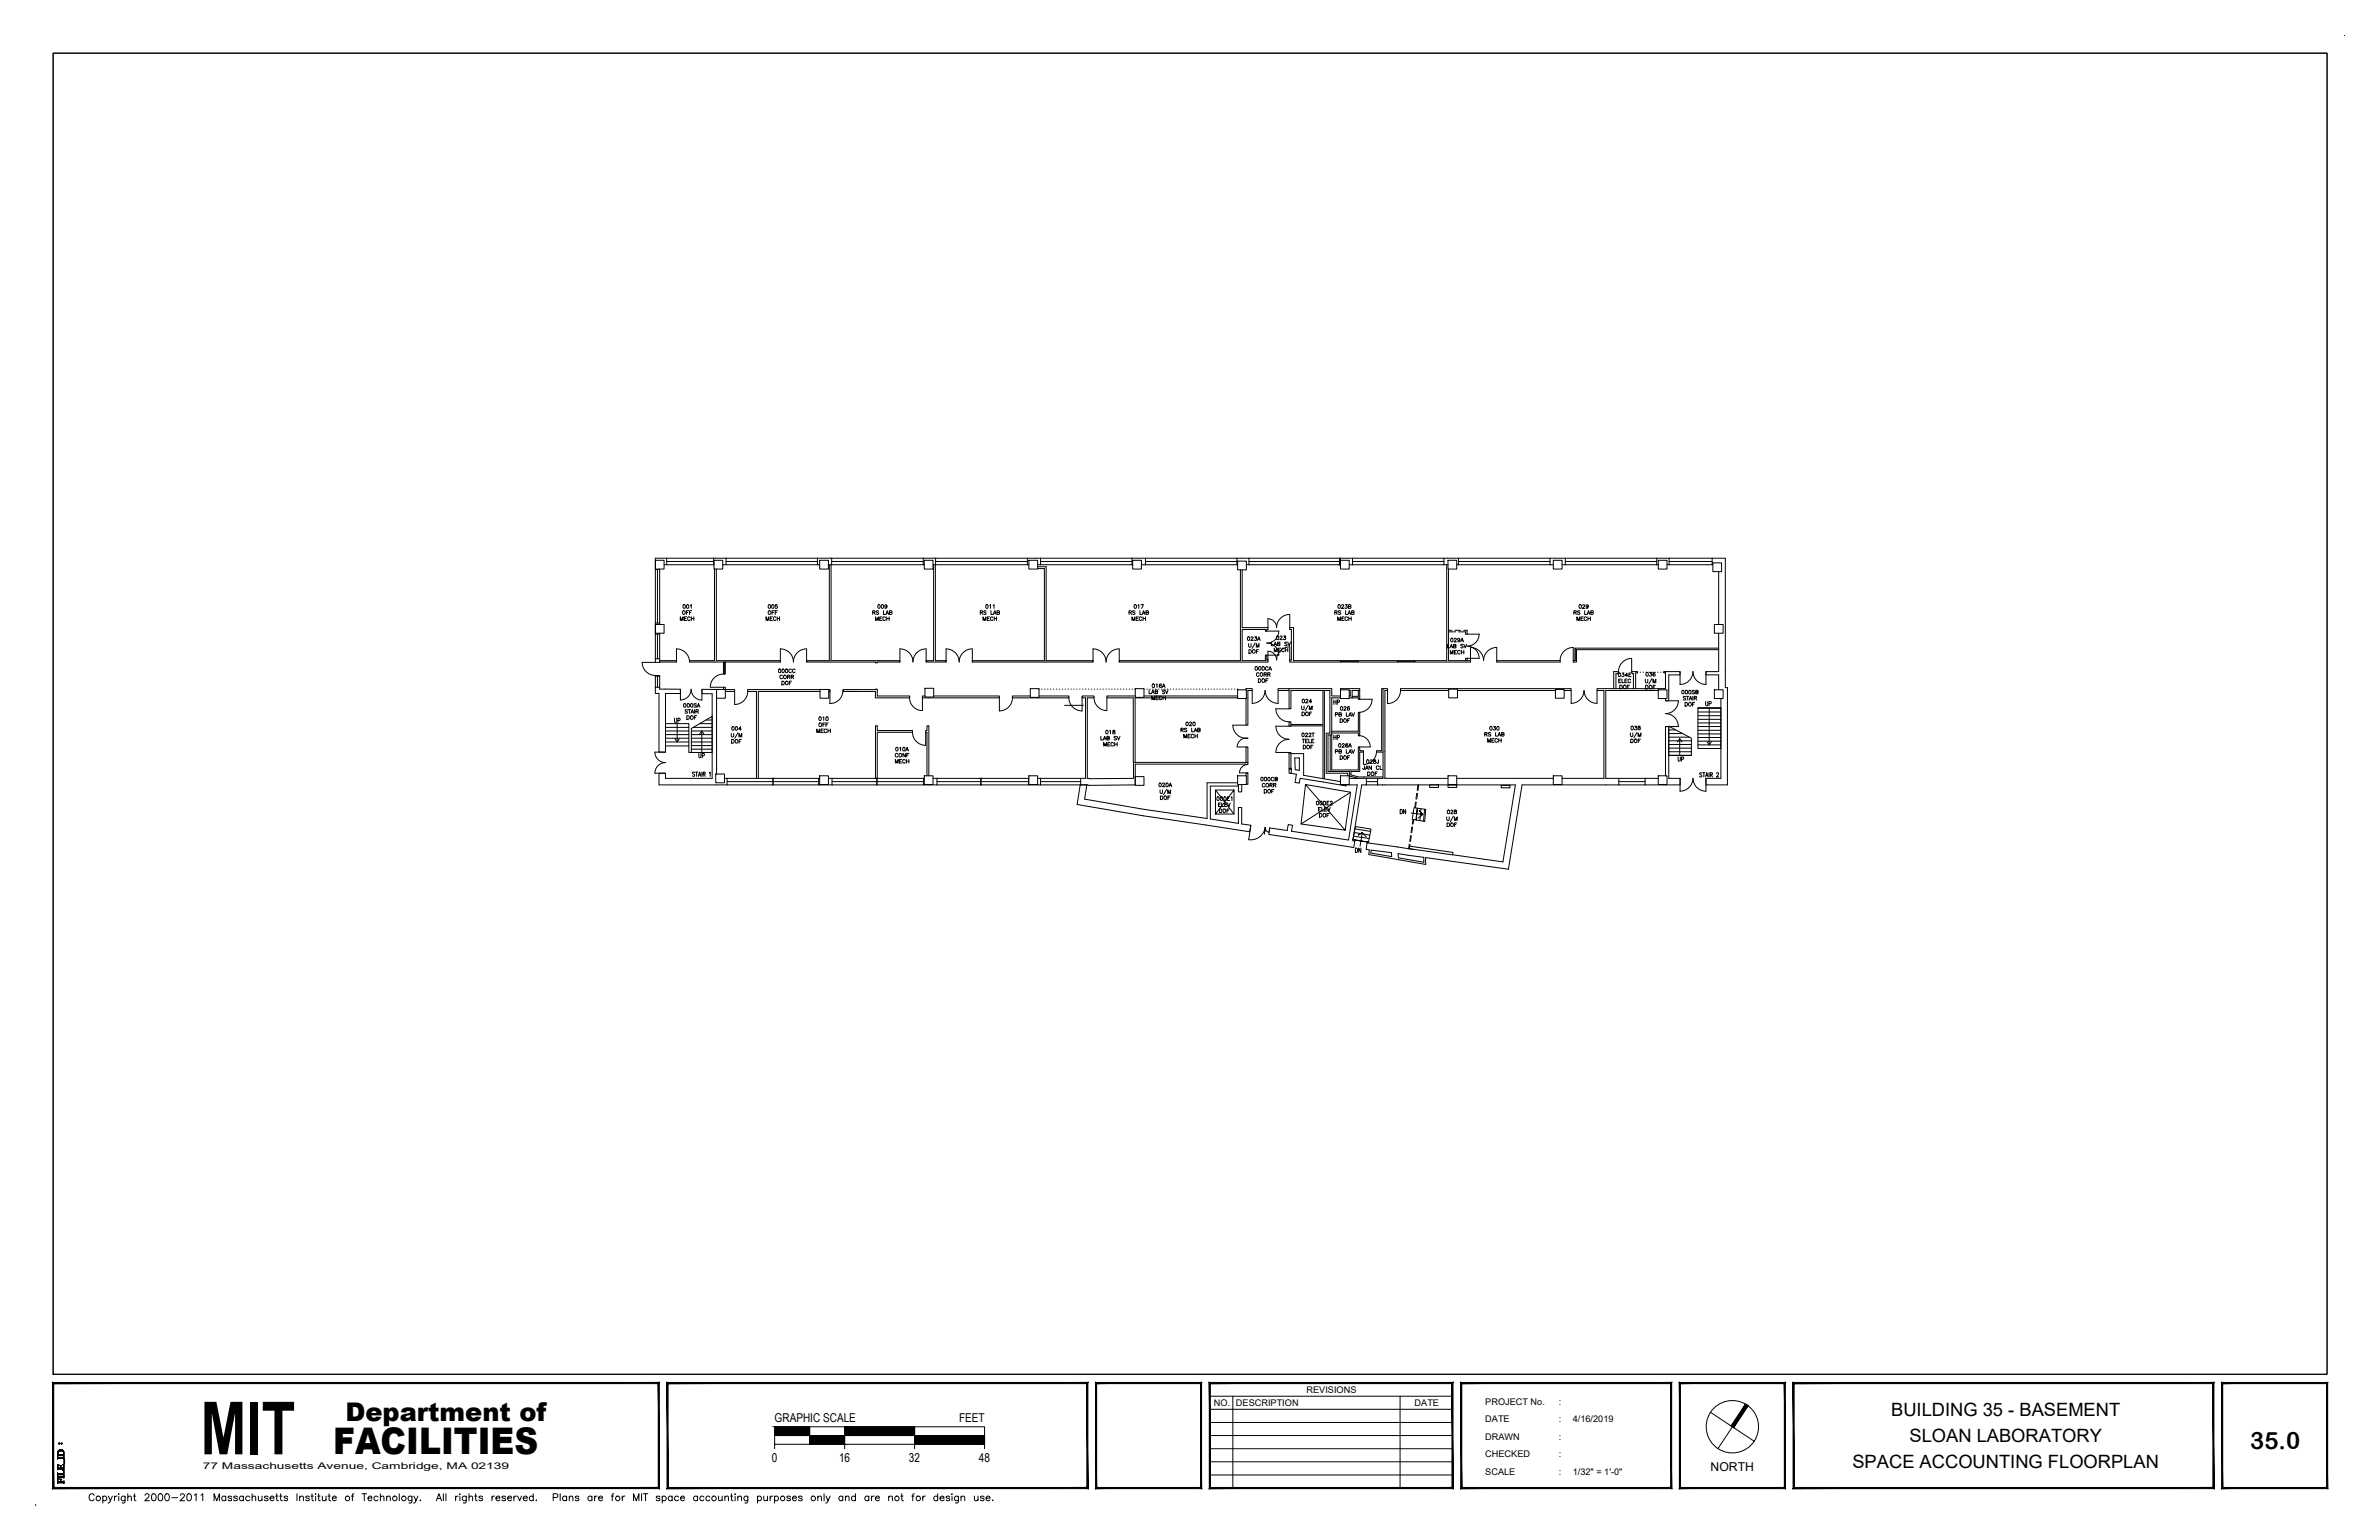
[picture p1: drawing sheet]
<svg xmlns="http://www.w3.org/2000/svg" width="432mm" height="279mm" viewBox="0 0 432 279" stroke-linecap="round" stroke-linejoin="round" font-family="sans-serif">
<defs><g id="words">
<text font-size="13.3" x="36.4" y="263.9">MIT</text>
<text font-size="6.7" x="60.4" y="263.9">FACILITIES</text>
<text font-size="4.7" x="62.7" y="257.7">Department of</text>
<text font-size="4.3" x="408.4" y="262.8">35.0</text>
<text font-size="4" x="241.3" y="129.1">HP</text>
<g font-size="3.5">
<text x="308.7" y="129.1">UP</text>
<text x="121.7" y="132.3">UP</text>
<text x="241.3" y="135.5">HP</text>
<text x="125.9" y="138.6">UP</text>
<text x="303.7" y="139.3">UP</text>
<text x="253.3" y="148.9">DN</text>
<text x="245.2" y="155.9">DN</text>
</g>
<g font-size="3.3">
<text x="343.3" y="256.9">BUILDING 35 - BASEMENT</text>
<text x="346.6" y="261.6">SLOAN LABORATORY</text>
<text x="336.2" y="266.4">SPACE ACCOUNTING FLOORPLAN</text>
</g>
<g font-size="2.2">
<text x="140.6" y="258.1">GRAPHIC SCALE</text>
<text x="174.1" y="258.1">FEET</text>
<text x="140.1" y="265.2">0</text>
<text x="152.3" y="265.2">16</text>
<text x="165" y="265.2">32</text>
<text x="177.7" y="265.2">48</text>
<text x="310.5" y="266.8">NORTH</text>
</g>
<g font-size="1.7">
<text x="220.3" y="255.1">NO.</text>
<text x="224.3" y="255.1">DESCRIPTION</text>
<text x="237.1" y="252.7">REVISIONS</text>
<text x="256.8" y="255.1">DATE</text>
<text x="269.6" y="254.9">PROJECT No.</text>
<text x="282.9" y="254.9">:</text>
<text x="269.6" y="258.1">DATE</text>
<text x="269.6" y="261.3">DRAWN</text>
<text x="282.9" y="258.1">:</text>
<text x="282.9" y="261.3">:</text>
<text x="285.5" y="258.1">4/16/2019</text>
<text x="36.8" y="266.6">77 Massachusetts Avenue, Cambridge, MA 02139</text>
<text x="269.6" y="267.6">SCALE</text>
<text x="269.6" y="264.4">CHECKED</text>
<text x="282.9" y="267.6">:</text>
<text x="282.9" y="264.4">:</text>
<text x="285.5" y="267.6">1/32&quot; = 1'-0&quot;</text>
</g>
</g></defs>
<!-- layer: A-MISC -->
<g fill="none" stroke="#000" stroke-width=".18">
<path d="M120.8 131.3h4.2v4h-4.2zM120.8 133.9h4.2M120.8 134.6h4.2M122.5 134l.4 .6 .4-.6M122.9 131.3v3.3M125.5 132.2l3.8-2.2v6.5h-3.8zM125.5 133.9h3.8M125.5 132.6h3.8M125.5 133.3h3.8M125.8 132h3.5M127 133.2l.4-.6 .4 .6M127 131.3h2.3"/>
<path d="M127.4 132.6v3.9M128.1 130.6h1.2M302.9 131.8l4.1 2.1v3.1h-4.1zM302.9 132.4h1.2M302.9 133.1h2.5M302.9 133.7h3.7M302.9 134.4h4.1M302.9 135.1h4.1M304.5 134.6l.4-.6 .4 .6M304.9 134v3M308.2 128.4h4.1v7.4h-4.1zM308.2 135.1h4.1"/>
<path d="M308.2 134.5h4.1M308.2 133.8h4.1M308.2 133.2h4.1M308.2 132.5h4.1M308.2 131.8h4.1M308.2 131.2h4.1M308.2 130.5h4.1M309.8 134.5l.4 .6 .4-.6M310.2 128.4v6.7M220.6 143.3l3.4 4.4M224 143.3v4.4h-3.4v-4.4h3.4l-3.4 4.4M237 142.3l8.1 1.4-.9 6.9-8.1-1.1 .9-7.2 7.2 8.3"/>
<path d="M245.1 143.7l-9 5.8M245.5 152.3l2.9 .5 .4-2.4-2.8-.4-.5 2.3 2.9 .5M245.7 151.7l2.8 .4M245.8 151l2.8 .5M245.9 150.4l2.9 .4M248 151.9l-.7-.8-.8 .4 .8-.4-.4 2.4M256.1 147.5l2.1 .3-.6-.8 .6 .8-.8 .6M257.3 146.6l-.3 2.2 1.6 .2 .2-2.2-1.5-.2-.2 2.2M257.9 146.7l-.2 2.2M258.6 146.8l-.2 2.2"/>
</g>
<!-- layer: A-WALL -->
<g fill="none" stroke="#000" stroke-width=".18">
<path d="M119.7 119.9h3.1v.2h-3.1M129.7 103.2v16.7h-4.5v.2h6.1v2.2h.3v-2.2h10v-.2h-11.6v-16.7M150.5 102.5v17.4h-4.1v.2h12.5v.2h.3v-.2h4.1v-.2h-12.5v-17.4M169.5 102.5v17.4h-1.4v.2h3.6v-.2h-1.9v-17.4M188.3 102.8h1.6v17.1h8.5v.2h-21.9v-.2h13.1v-16.7h-1.3M225.1 103.4v16.5h-21.9v.2h26.9v-.3h-.2v-.9h-.2v1h-4.2v-5.7h4.2v.3h.2v-.3h.2v-.3h-4.6v-10.5M262.6 102.5v17.4h-27.8v-6h-.7v.3h.3v5.6h-.3v.3h32.8v-.2h-4v-16.7M271.7 119.9h11.5v.2h-11.5zM285.9 117.6v2.3M286.1 117.9v2.2h-.5v-.2h.3M286.1 117.9h25.8M286.1 117.9v2"/>
<path d="M311.9 117.6h-26v2.3M131.3 125.1v-.4h.3v.4h1.7v.3h-1.7M148.8 125.1h-13.1v.3h1.6v15.8M148.8 125.4h-11.2v15.8M150.4 125.1h.2v.3h-.2M153 125.4h5.9v1.2h6.2v-.3h-5.9v-1.3l-6.2 .1v.3h2.5M167.9 126.3h-.5v.3h14v-.3h-11.9M187 126.3h-3.2v.3h10.2v-.3h-5.4M206.1 126.3h-5.2v.3h4.8v11.7M207.6 126.3h17M224.6 126.6h-18.6v11.7M224.6 125v.2"/>
<path d="M226.2 138.3v-2.8h.3v2.8M226.2 125.2v-.3h1.1v.4h-.8v6.3h-.3v-4.9M226.5 133.9h-.3h.3M234 124.9h-2v.4h2M234.3 131.7h5.8v9.6M240.1 125.3v6.1h-5.8M240.4 125.3v16M241.4 133.3v6.7M241.7 133.3v6.4h4.8v-4.2h.3v.7h.7v.3h-.7v3.5h-1.6v.6l1.4 .4h4.4M241.7 132.7h4.8v-3.4h.3v4.2h-.3v-.5h-4.8M246.5 125.3v1h-1.1M246.8 125.3v1.6h-.3v-.3h-1.1"/>
<path d="M251 124.9h-.2v11.3h-1v.3h1.2M292.9 124.9v-3.1h.9l-.2 .4h-.3v2.7M296.5 124.9v-2.7l-.3-.1v-.3h1v.3h-.3v2.8M302.3 121.8h-.3v.3h.3M158.9 141.2v-9.5h.3v.8h6.4v.4h-6.4v8.3M168.2 140.8v-7.9h-.2v-.4h.2v-.8h.4v9.1M197 141.2v-14.6h-.6v-.3h2.2v.3h-1.2v14.6M245 140.8l1.5 .4"/>
</g>
<!-- layer: A-WALL-PHTM -->
<g fill="none" stroke="#000" stroke-width=".18">
<path d="M188.6 125h.1M189.1 125h.1M189.6 125h.1M190.1 125h.1M190.7 125h.1M191.2 125h.1M191.7 125h.1M192.2 125h.1M192.8 125h.1M193.3 125h.1M193.8 125h.1M194.4 125h.1"/>
<path d="M194.9 125h.1M195.4 125h.1M196 125h.1M196.5 125h.1M197 125h.1M197.5 125h.1M198.1 125h.1M198.6 125h.1M199.1 125h.1M199.7 125h.1M200.2 125h.1M200.7 125h.1"/>
<path d="M201.2 125h.1M201.8 125h.1M202.3 125h.1M202.8 125h.1M203.4 125h.1M203.9 125h.1M204.4 125h.1M204.9 125h.1M205.5 125h.1M206 125h.1M207.6 125h.1M208.2 125h.1"/>
<path d="M208.7 125h.1M209.2 125h.1M209.8 125h.1M210.3 125h.1M210.8 125h.1M211.3 125h.1M211.9 125h.1M212.4 125h.1M212.9 125h.1M213.5 125h.1M214 125h.1M214.5 125h.1"/>
<path d="M215 125h.1M215.6 125h.1M216.1 125h.1M216.6 125h.1M217.2 125h.1M217.7 125h.1M218.2 125h.1M218.8 125h.1M219.3 125h.1M219.8 125h.1M220.3 125h.1M220.9 125h.1"/>
<path d="M221.4 125h.1M221.9 125h.1M222.5 125h.1M223 125h.1M223.5 125h.1M224 125h.1M224.6 125h.1M297.2 122h.1M297.7 122h.1M298.2 122h.1M298.8 122h.1M299.3 122h.1"/>
<path d="M299.8 122h.1M300.3 122h.1M300.9 122h.1M301.4 122h.1M301.9 122h.1"/>
</g>
<!-- layer: A-DOOR -->
<g fill="none" stroke="#000" stroke-width=".18">
<path d="M122.8 117.7a2.38 2.38 0 0 1 2.4 2.4M122.8 117.7v2.4M141.6 117.7a2.38 2.38 0 0 1 2.4 2.4 2.38 2.38 0 0 1 2.4-2.4M141.6 117.7v2.4M146.4 117.7v2.4M163.3 117.7a2.38 2.38 0 0 1 2.4 2.4 2.38 2.38 0 0 1 2.4-2.4M163.3 117.7v2.4M168.1 117.7v2.4M171.7 117.7a2.38 2.38 0 0 1 2.4 2.4 2.38 2.38 0 0 1 2.4-2.4M171.7 117.7v2.4M176.5 117.7v2.4M198.4 117.7a2.38 2.38 0 0 1 2.4 2.4 2.38 2.38 0 0 1 2.3-2.4"/>
<path d="M198.4 117.7v2.4M203.2 117.7v2.4M229.9 114.5h2.2M229.9 118.9h2.2M231.7 113.9a2.38 2.38 0 0 1 2.4-2.4v2.4M231.7 119.7a1.6 1.6 0 0 0-1.6-1.6v1.7M231.7 113.9a1.6 1.6 0 0 0-1.6-1.6v1.6M232.1 114.5a2.19 2.19 0 0 1-2.2 2.2 2.16 2.16 0 0 1 2.2 2.2M234.1 117.4a2.38 2.38 0 0 0-2.4 2.3M234.1 117.4v2.4M266.3 115.1h2.2M266.9 119.9v-2.4a2.38 2.38 0 0 1 2.4 2.3 2.38 2.38 0 0 1 2.4-2.3v2.4"/>
<path d="M268.5 115a2.19 2.19 0 0 1-2.2 2.2 2.19 2.19 0 0 1 2.2 2.2h-2.2M283.2 119.8a2.38 2.38 0 0 1 2.3-2.3l.1 2.4M296.1 119.5a2.38 2.38 0 0 0-2.3 2.3M296.2 119.5v2.3M118.9 120.2h-2.3a2.38 2.38 0 0 0 2.3 2.3M120.8 136.5l-1.9-.1a1.92 1.92 0 0 0 1.9 2 1.92 1.92 0 0 0-1.9 1.9M123.5 127a1.96 1.96 0 0 0 1.9-2 1.96 1.96 0 0 0 2 2M123.5 125v2M127.4 125.1v1.9M128.9 124.7h2.4M131.3 122.3a2.38 2.38 0 0 0-2.4 2.4M133.3 125.4v2.4"/>
<path d="M135.7 125.4a2.38 2.38 0 0 1-2.4 2.4M150.6 125.3v2.4M153 125.3a2.38 2.38 0 0 1-2.4 2.3M165.1 126.6a2.32 2.32 0 0 0 2.3 2.3M165.6 132.8a2.38 2.38 0 0 0 2.4 2.4M167.4 126.6v2.3M168 132.9v2.3M183.8 126.6a2.38 2.38 0 0 1-2.4 2.4v-2.4M193.2 128h3.5M194 126.6a2.38 2.38 0 0 0 2.4 2.4v-2.4M198.6 126.6a2.32 2.32 0 0 0 2.3 2.3M200.9 126.6v2.3"/>
<path d="M223.8 131.6a2.38 2.38 0 0 0 2.3 2.3M223.8 131.6h2.4M224.6 135.5h1.6M226.1 133.9a1.6 1.6 0 0 0-1.5 1.6M227.3 125.3v2.3M229.6 125.3a2.34 2.34 0 0 1-2.3 2.3M229.6 125.3a2.34 2.34 0 0 0 2.4 2.3M231.6 131.7a2.38 2.38 0 0 0 2.4 2.4 2.38 2.38 0 0 0-2.4 2.4M231.6 128.6a2.38 2.38 0 0 0 2.4 2.4M231.6 131.8h2.4M231.6 136.5h2.4M231.6 128.6h2.4"/>
<path d="M232 125.3v2.3M246.7 133.5a2.04 2.04 0 0 1 2 2M246.7 135.5h2M246.7 126.9h2.4M249 126.9a2.38 2.38 0 0 1-2.3 2.3M249.8 136.3a2.38 2.38 0 0 1-2.3 2.4v-2.4M251.8 125.3v2.4M254.2 125.3a2.38 2.38 0 0 1-2.4 2.3M285.2 127.6a2.34 2.34 0 0 0 2.3-2.3 2.38 2.38 0 0 0 2.4 2.3M285.2 125.3v2.3M289.9 125.3v2.3M302.3 127.1h2.3"/>
<path d="M302.3 131.8h2.3M304.6 127.1a2.34 2.34 0 0 1-2.3 2.4 2.34 2.34 0 0 1 2.3 2.3M304.9 121.8v2.4a2.37 2.37 0 0 0 2.4-2.4 2.34 2.34 0 0 0 2.3 2.4v-2.4M118.9 140.3h1.9M227 149.7l-.4 2.6a2.68 2.68 0 0 0 3.1-2.2 .79 .79 0 0 0 .6 .9M230.5 150.2l-.2 .8M304.9 143.5a2.37 2.37 0 0 0 2.4-2.3 2.34 2.34 0 0 0 2.3 2.3M304.9 141.2v2.4M309.6 141.2v2.4"/>
</g>
<!-- layer: A-WALL-PRHT -->
<g fill="none" stroke="#000" stroke-width=".18">
<path d="M262.9 114.6h1.3M262.9 114.4h.6M264.1 114.4h1M265.7 114.4h.6v.7h-.3v-.5h-1.3M266 119.9v-.5h.3v.5M255.8 153.2l-.1 .8M255.9 153.2l-.1 .8M256 151.6l-.1 1M256.2 151.6l-.2 1.1M256.3 150l-.2 1.1M256.4 150l-.2 1.1M257.1 143.9l-.1 1.1"/>
<path d="M257.3 143.9l-.2 1.1M257.4 142.4l-.2 1M257.5 142.4l-.1 1"/>
</g>
<!-- layer: A-WALL-CORE -->
<g fill="none" stroke="#000" stroke-width=".18">
<path d="M118.9 113.3h1.6v1.6h-1.6zM118.9 101.7h1.6v1.5h-1.6zM119.7 114.9v5.3h-.8v-18.9h194.3v23.4h.3v17.7h-3.9v-1.2h2.7v-14.5M119.7 103.2v10.1M120.5 102.5h9.1M129.6 101.7h1.6v1.5h-1.6zM131.2 102.5h17.6M148.8 101.7h1.6v1.5h-1.6zM150.4 102.5h17.4M167.8 101.7h1.5v1.5h-1.5zM169.3 102.5h17.4M186.7 101.7h1.6v1.5h-1.6z"/>
<path d="M188.3 102.5h17.3M205.6 101.7h1.6v1.5h-1.6zM207.2 102.5h17.4M224.6 101.8h1.6v1.6h-1.6zM226.2 102.5h17.1M243.2 101.9h.1M243.3 101.7h1.6v1.5h-1.6zM244.9 102.5h17.9M262.8 101.7h1.6v1.5h-1.6zM264.4 102.5h17.5M281.9 101.7h1.6v1.5h-1.6zM283.5 102.5h17.5"/>
<path d="M301 101.7h1.6v1.5h-1.6zM302.6 102.5h8.3M310.9 102.1h1.6v1.6h-1.6zM311.2 113.3h1.6v1.6h-1.6zM311.9 114.9v6.9h-2.3v.6h2.3v2.8M311.9 103.7v9.6M118.9 122.6h.8v2.4h3.8v.8h-2.7v10.7h-1.2v-10.7h-.7zM130.1 125.1h-2.7v.7l1.9 .1v15.3h-8.5v-.9h-1.2v2.1h86.5v-3.8l20.4 .1v-.4h-20.8v2.9h-8.3M130.1 125.1h1.5v1.6h-1.5zM130.1 126.7v13.7M148.8 125.1h1.6v1.6h-1.6zM167.9 124.9h1.6v1.6h-1.6z"/>
<path d="M187 124.9h1.6v1.6h-1.6zM206.1 124.9h1.5v1.6h-1.5zM224.6 125.2h1.6v1.5h-1.6zM226.5 138.7a1.51 1.51 0 0 0-1.5 1.5h1.5M234 131h.3v.8h-.3zM234 136.5h.3v3h-.3zM234 139.5h.4v.8h-.4zM234.3 139.5h.1M234.3 136.7h2.3v4l6.7 1.1M235 137.5h.8v2.3l-.7-.1zM240.3 124.9h-6.3v3.7h.3v-3.3h7.1M240.7 133v7.3h3.9v.5"/>
<path d="M241 133.3v6.7h4v1.2h6v-16.3h.8v.4h-.4v15.9h11.4M241.4 126.6v6.2M241.7 126.6v6.7M245.4 124.9h1.4v.4h-1.4M262.9 125.3h-8.7v-.4h31v.4h-1.3M262.9 125h1.6v1.6h-1.6zM264.5 125.3h17.8M282.3 125.1h1.6v1.6h-1.6zM301 125.2h1.6v1.5h-1.6zM301 125.3h-9.5v15.9h9.5M302.3 126.7v.4h.6v-4.7h2v-.6h-2.6v3.1h-12.4v.4h1.2v15.9h-7.6M129.9 140.4h1.6v1.6h-1.6z"/>
<path d="M131.5 141.2h17.3M148.8 140.8h1.6v1.5h-1.6zM150.4 141.2h17.4M159 141.2h.3M167.8 140.8h1.5v1.5h-1.5zM169.3 141.2h17.4M186.7 140.8h1.6v1.5h-1.6zM188.3 141.2h8.7M206.1 140.9h1.5v1.6h-1.5zM224.6 140.8h1.6v1.5h-1.6zM224.6 142h-5.5v6.5l-11.4-1.7-10.8-1.8 .4-2.6M225.4 142.3v1.4h-.6v-1.4v.3h-5.1v6l5.1 .8v-2.9h.6v3l1.6 .2-.1 1.2-19.4-2.9-12-2 .6-3.6"/>
<path d="M226.2 140.8v-.6h.3v2.1h-.3M229.7 150.1l-.2 1.2zM234.3 140.3l1 .2M234.3 140.3h.1M235.3 140.5l-.3 1.5 .8 .1 .2-.9 8.3 1.4v-.2h2.1l-1.6 10-10.4-1.6 .2-1.1-.8-.1-.2 1.1-3.1-.5-.2 1.2 15.1 2.3M235.3 140.5h.1M243.3 140.8h1.6v1.5h-1.6zM245.5 152.5l1.7-10.1h27.9l-2.3 14-9.1-1.3M248.7 153l7.9 1.1M248.9 154.2l3.7 .5v.7l-3.8-.6M253.8 154.9l4.6 .6v.9l-4.6-.8zM255.9 153.5l7.8 1.2v.4l-7.9-1.1z"/>
<path d="M259.5 142.4h1.6v.5h-1.6zM262.8 140.8h1.6v1.5h-1.6zM262.8 142.4h1.6v.5h-1.6zM264.4 141.2h17.5M272.5 142.5h1.6v.4h-1.6zM281.9 140.8h1.6v1.5h-1.6zM301 140.8h1.6v1.5h-1.6zM302.3 140.8v-9h.6v9.4h2v1.2h-28.6l-2.5 15.3-15.1-2.1 .1 1.2-10.4-1.8"/>
</g>
<!-- layer: A-GLAZ -->
<g fill="none" stroke="#000" stroke-width=".18">
<path d="M118.9 119.5h.8M118.9 115h.8M118.9 103.3h.8M118.9 113h.8M119.3 103.3v9.7M119.3 115v4.5M121 101.3v1.2M121 101.9h8.5M129.5 101.3v1.2M131.8 101.3v1.2M131.8 101.9h16.6M148.4 101.3v1.2"/>
<path d="M151 101.3v1.2M151 101.9h16.6M167.6 101.3v1.2M169.8 101.3v1.2M169.8 101.9h16.7M186.5 101.3v1.2M188.9 101.3v1.2M188.9 101.9h16.6M205.5 101.3v1.2M207.9 101.9h16.6M207.9 101.3v1.2M224.5 101.3v1.2"/>
<path d="M226.7 101.3v1.2M226.7 101.9h16.5M243.2 101.3v1.2M243.3 101.3v1.2M243.3 119.9v.2M243.3 120h3.2M245.5 101.9h16.6M245.5 101.3v1.2M246.5 119.9v.2M253.6 120h3.2M253.6 119.9v.2M256.8 119.9v.2"/>
<path d="M262.1 101.3v1.2M264.7 101.3v1.2M264.7 101.9h16.6M281.3 101.3v1.2M284.1 101.9h16.6M284.1 101.3v1.2M300.7 101.3v1.2M303 101.9h7.8M303 101.3v1.2M310.8 101.3v1.2M118.9 124.7h.8M118.9 122.7h.8"/>
<path d="M119.3 122.7v2M131.3 120.1h.3M131.5 120.1v2.2M132 141.2v1.2M132 141.8h16.6M140.3 141.2v1.2M148.6 141.2v1.2M151 141.2v1.2M151 141.8h16.6M159.2 141.2v1.2M167.6 141.2v1.2M170.1 141.2v1.2"/>
<path d="M170.1 141.8h7.9M178 141.2v1.2M178.1 141.2v1.2M178.1 141.8h8.6M186.7 141.2v1.2M188.9 141.2v1.2M188.9 141.8h7.2M196.1 141.2v1.2M248 141.2v1.2M248 141.8h2M250 141.2v1.2M293.8 141.2v1.2"/>
<path d="M293.8 141.8h4.8M298.6 141.2v1.2"/>
</g>
<!-- layer: A-AREA-FICM$TXT -->
<g fill="none" stroke="#000" stroke-width=".18">
<path d="M123.5 112.6v-.7l.2 .7 .3-.7v.7M124.1 109.7h.1a.32 .32 0 0 1 .2 .4 .32 .32 0 0 1-.3 .2zM124.2 112.2h.3M124.6 111.1h.2M124.6 111.9h-.4v.7h.4M124.7 109.7h.1a.32 .32 0 0 1 .2 .4 .32 .32 0 0 1-.3 .2l-.1-.2zM125 110.8h-.4v.7M125.2 111.1h.2M125.3 112.1a.24 .24 0 0 0-.3-.2 .24 .24 0 0 0-.2 .3v.1a.24 .24 0 0 0 .2 .3 .24 .24 0 0 0 .3-.2M125.3 109.8l.2-.1v.7M125.5 112.2h.4M125.5 111.9v.7"/>
<path d="M125.6 110.8h-.4v.7M125.9 111.9v.7M139 112.6v-.7l.3 .7 .2-.7v.7M139.5 109.7h.1a.32 .32 0 0 1 .3 .4 .32 .32 0 0 1-.4 .2l-.1-.2zM139.8 112.2h.3M140.1 111.1h.3M140.2 111.9h-.4v.7h.4M140.6 110.8h-.5v.7M140.7 111.1h.3M140.8 112.1a.24 .24 0 0 0-.2-.2 .24 .24 0 0 0-.2 .3v.1a.24 .24 0 0 0 .2 .3 .24 .24 0 0 0 .2-.2M141.1 109.7h-.3l-.1 .3a.24 .24 0 0 1 .4 0 .24 .24 0 0 1-.1 .3 .24 .24 0 0 1-.3 0M141.1 112.2h.4"/>
<path d="M141.1 111.9v.7M141.1 110.8h-.4v.7M141.5 111.9v.7M158.4 111.1h.4v-.2l-.4-.1v.7M158.6 111.1l.2 .4M158.9 112.6v-.7l.3 .7 .2-.7v.7M159.5 110.9l-.2-.1-.3 .1 .5 .4-.2 .2-.3-.1M159.7 112.2h.2M160 109.7h.1a.32 .32 0 0 1 .3 .4 .32 .32 0 0 1-.4 .2zM160.1 111.9h-.4v.7h.4M160.4 110.8v.7h.3M160.7 112.1a.24 .24 0 0 0-.3-.2 .24 .24 0 0 0-.2 .3v.1a.24 .24 0 0 0 .2 .3 .24 .24 0 0 0 .3-.2"/>
<path d="M160.8 111.5l.3-.7 .2 .7M160.9 111.2h.3M160.9 112.2h.5M160.9 111.9v.7M161 109.9a.2 .2 0 0 1-.3 .2 .2 .2 0 0 1-.1-.2 .2 .2 0 0 1 .3-.2 .32 .32 0 0 1 .1 .4 .32 .32 0 0 1-.4 .2M161.4 111.9v.7M161.5 111.1h.3l.1-.2-.4-.1v.7l.4-.1v-.2l-.2-.1M177.9 111.1h.4l.1-.2-.5-.1v.7M178.1 111.1l.3 .4M178.4 112.6v-.7l.3 .7 .2-.7v.7M179 110.9l-.2-.1-.2 .1 .4 .4-.2 .2-.2-.1M179 109.7h.1a.32 .32 0 0 1 .3 .4 .32 .32 0 0 1-.4 .2z"/>
<path d="M179.2 112.2h.2M179.6 111.9h-.4v.7h.4M179.6 109.8l.2-.1v.7M179.9 110.8v.7h.3M180.2 112.1a.24 .24 0 0 0-.2-.2 .24 .24 0 0 0-.2 .3v.1a.24 .24 0 0 0 .2 .3 .24 .24 0 0 0 .2-.2M180.3 109.8l.1-.1v.7M180.3 111.5l.3-.7 .2 .7M180.4 111.2h.3M180.5 112.2h.4M180.5 111.9v.7M180.9 111.9v.7M181 111.1h.3l.1-.2-.4-.1v.7l.4-.1v-.2l-.1-.1"/>
<path d="M204.9 111.1h.4l.1-.2-.5-.1v.7M205.2 111.1l.2 .4M205.5 112.6v-.7l.2 .7 .3-.7v.7M205.9 109.7h.1a.32 .32 0 0 1 .3 .4 .32 .32 0 0 1-.4 .2zM206 110.9l-.1-.1-.3 .1 .4 .4-.1 .2-.3-.1M206.2 112.2h.3M206.6 109.8l.1-.1v.7M206.6 111.9h-.4v.7h.4M206.9 110.8v.7h.4M207.1 109.7h.4l-.3 .7M207.3 112.1a.25 .25 0 0 0-.3-.2 .25 .25 0 0 0-.2 .3v.1a.25 .25 0 0 0 .2 .3 .25 .25 0 0 0 .3-.2M207.3 111.5l.3-.7 .2 .7"/>
<path d="M207.4 111.2h.3M207.5 112.2h.4M207.5 111.9v.7M207.9 111.9v.7M208 111.1h.4v-.2l-.4-.1v.7l.4-.1v-.2l-.1-.1M226.6 116.8v.4l.2 .2 .3-.2v-.4M226.7 117.9h.2a.34 .34 0 0 1 .2 .3 .34 .34 0 0 1-.2 .3h-.2zM227.1 115.7l.2-.2 .1 .2-.4 .5h.5M227.7 115.5h.4l-.2 .3a.23 .23 0 0 1 .2 .3 .23 .23 0 0 1-.4 0M227.8 116.6l-.5 1M228 117.4v-.6l.3 .6 .2-.6v.6M228 118.2h.3"/>
<path d="M228.2 116.2l.3-.7 .2 .7M228.3 116h.3M228.4 117.9h-.4v.6M230.8 116.5v.7h.4M231.2 117.2l.3-.7 .2 .7M231.3 118.3v-.7l.2 .7 .3-.7v.7M231.3 116.9h.3M231.9 116.8l.4-.1v-.1l-.4-.1v.7l.4-.1-.1-.3M232 117.9h.3M232.3 115.5l.3-.1 .1 .2-.4 .4h.4M232.4 117.6h-.4v.7h.4M233 115.4h.3l-.2 .2a.22 .22 0 0 1 .3 .2 .22 .22 0 0 1-.2 .3 .22 .22 0 0 1-.3-.2"/>
<path d="M233.1 117.7a.27 .27 0 0 0-.4-.1 .27 .27 0 0 0-.1 .4 .24 .24 0 0 0 .2 .3 .24 .24 0 0 0 .3-.2M233.3 117.9h.4M233.3 117.6v.7M233.6 116.6h-.4l.4 .4-.1 .2-.3-.1M233.7 116.5l.3 .7 .2-.7M233.7 117.6v.7M242.3 111.1h.3l.1-.2-.4-.1v.7M242.5 111.1l.2 .4M242.8 112.6v-.7l.2 .7 .3-.7v.7M242.9 109.7h.1a.32 .32 0 0 1 .3 .4 .32 .32 0 0 1-.4 .2l-.1-.2zM243.3 110.9l-.1-.1-.3 .1 .4 .4-.1 .2-.3-.1M243.5 109.9l.1-.2 .3 .1-.1 .3-.3 .3h.4"/>
<path d="M243.6 112.2h.2M244 111.9h-.4v.7h.4M244.2 109.7h.3l-.2 .3a.22 .22 0 0 1 .2 .3 .22 .22 0 0 1-.4 0M244.2 110.8v.7h.4M244.6 112.1a.25 .25 0 0 0-.3-.2 .25 .25 0 0 0-.2 .3v.1a.25 .25 0 0 0 .2 .3 .25 .25 0 0 0 .3-.2M244.7 111.5l.2-.7 .3 .7M244.8 110h.3l.1-.2-.4-.1v.7l.4-.1v-.2l-.2-.1M244.8 111.2h.3M244.8 112.2h.5M244.8 111.9v.7M245.3 111.9v.7M245.3 111.1h.4l.1-.2-.5-.1v.7l.4-.1 .1-.2-.2-.1"/>
<path d="M262.7 116.9v.7h.4M263.2 117.6l.2-.7 .3 .7M263.2 118.7v-.7l.3 .7 .2-.7v.7M263.3 117.3h.3M263.8 117.2h.4l.1-.2-.5-.1v.7l.4-.1 .1-.2-.2-.1M264 115.9l.2-.1 .1 .2-.4 .5h.5M264 118.3h.2M264.4 118h-.4v.7h.4M265 116a.2 .2 0 0 1-.3 .2 .21 .21 0 0 1-.1-.4 .2 .2 0 0 1 .3 .1v.5h-.3M265 118.1a.27 .27 0 0 0-.3-.1 .27 .27 0 0 0-.1 .4 .24 .24 0 0 0 .1 .3 .24 .24 0 0 0 .3-.2M265.1 116.5l.3-.7 .2 .7M265.2 116.2h.3"/>
<path d="M265.3 118.3h.4M265.3 118v.7M265.6 117h-.5l.5 .4-.1 .1h-.4M265.7 116.9l.3 .7 .2-.7M265.7 118v.7M285.7 111.1h.4v-.2l-.4-.1v.7M285.9 111.1l.2 .4M286.2 112.6v-.7l.3 .7 .2-.7v.7M286.7 109.7h.1a.32 .32 0 0 1 .2 .4 .32 .32 0 0 1-.3 .2l-.1-.2zM286.8 110.9l-.2-.1-.3 .1 .5 .4-.2 .2-.3-.1M286.9 112.2h.3M287.3 109.9l.1-.2 .2 .1-.4 .6h.5"/>
<path d="M287.4 111.9h-.5v.7h.5M287.6 110.8v.7h.4M288 112.1a.25 .25 0 0 0-.3-.2 .25 .25 0 0 0-.2 .3v.1a.25 .25 0 0 0 .2 .3 .25 .25 0 0 0 .3-.2M288.1 111.5l.2-.7 .3 .7M288.2 111.2h.3M288.2 112.2h.5M288.2 111.9v.7M288.3 109.9a.2 .2 0 0 1-.3 .2 .2 .2 0 0 1-.1-.3 .2 .2 0 0 1 .3 0v.5h-.3M288.7 111.9v.7M288.7 111.1h.4l.1-.2-.5-.1v.7l.5-.1v-.2l-.2-.1M125.4 129.4l.3-.7 .2 .7M125.5 129.2h.3"/>
<path d="M126 130.2h.3M126.1 128.7v.7M126.3 129.1l.4-.1v-.2l-.4-.1v.7M126.4 127.8l-.1-.2-.3 .2 .4 .3-.1 .2-.3-.1M126.4 129.9h-.4v.6M126.5 128.3l.3-.7 .2 .7M126.5 129.1l.3 .3M126.6 128.1h.3M132.7 133.1v.4l.2 .2 .3-.1v-.5M132.8 134.2h.2a.35 .35 0 0 1 .2 .3 .35 .35 0 0 1-.2 .3h-.2zM133.9 132.9l-.5 1M134.1 133.7v-.6l.3 .6 .2-.6v.6"/>
<path d="M134.1 134.5h.3M134.5 132.3h-.4l.3-.5v.7M134.6 134.2h-.5v.6M141.9 123.6a.36 .36 0 0 1 .4 .2 .36 .36 0 0 1-.1 .4h-.3zM142 122.6a.27 .27 0 0 0-.3-.1 .27 .27 0 0 0-.1 .4 .24 .24 0 0 0 .1 .2 .24 .24 0 0 0 .3-.1M142.9 122.8l.5-.1v-.2h-.5v.6M143.2 122.8l.2 .3M143.3 123.9h.2M143.6 122.8l.4-.1v-.2h-.4v.6M143.7 121.5a.28 .28 0 0 0-.5 0 .28 .28 0 0 0 0 .4 .28 .28 0 0 0 .5 0M143.7 123.6h-.4v.6M143.8 122.8l.2 .3"/>
<path d="M144.3 121.5a.27 .27 0 0 0-.4-.1 .27 .27 0 0 0-.1 .4 .24 .24 0 0 0 .2 .2 .24 .24 0 0 0 .3-.1M148.2 132.9v-.6l.3 .6 .3-.6v.6M149 132.6h.3M149.4 130.2l.1-.1v.6M149.4 131.5h.2M149.4 132.3h-.4v.6h.4M149.8 131.2h-.4v.6M149.9 131.5h.3M150 132.4a.27 .27 0 0 0-.3-.1 .27 .27 0 0 0-.1 .4 .24 .24 0 0 0 .2 .2 .24 .24 0 0 0 .2-.1M150.3 132.6h.4M150.3 132.3v.6M150.3 131.2h-.4v.6"/>
<path d="M150.7 132.3v.6M162.5 138.4v-.6l.3 .6 .2-.6v.6M163 136.9a.28 .28 0 0 0-.4-.1 .28 .28 0 0 0 0 .4 .28 .28 0 0 0 .4 0M163.3 138.1h.2M163.3 135.7l.2-.1v.6M163.7 137.8h-.4v.6h.4M164.3 138a.24 .24 0 0 0-.3-.2 .24 .24 0 0 0-.2 .2 .27 .27 0 0 0 .1 .4 .27 .27 0 0 0 .4-.1M164.3 136.7v.6l-.4-.6v.6M164.4 136.2l.2-.6 .3 .6M164.5 136h.3M164.5 138.1h.5M164.5 137.8v.6"/>
<path d="M164.6 137h.2M165 137.8v.6M165 136.7h-.4v.6M199.8 133.6v.7h.4M200.3 134.3l.2-.7 .3 .7M200.3 135.4v-.7l.3 .7 .2-.7v.7M200.3 134h.4M200.9 133.9h.4v-.2l-.4-.1v.7l.4-.1-.1-.3M201.1 135h.2M201.4 132.6l.2-.1v.7M201.5 134.7h-.4v.7h.4M202 132.5v.2l.4 .2a.22 .22 0 0 1-.2 .3 .22 .22 0 0 1-.3-.3l.5-.3-.1-.1z"/>
<path d="M202.1 134.9a.28 .28 0 0 0-.4-.1 .28 .28 0 0 0 0 .4 .28 .28 0 0 0 .4 0M202.3 135h.5M202.3 134.7v.7M202.6 133.7h-.4l.4 .4-.1 .2-.3-.1M202.8 133.6l.2 .7 .3-.7M202.8 134.7v.7M208.6 125.2v.6h.3M209 125.8l.2-.6 .3 .6M209.1 127v-.7l.2 .7 .3-.7v.7M209.1 125.6h.3M209.2 124.1h.1a.32 .32 0 0 1 .3 .3 .32 .32 0 0 1-.4 .3l-.1-.2zM209.7 125.5h.4v-.2l-.4-.1v.6h.4v-.2l-.2-.1"/>
<path d="M209.8 126.6h.3M209.9 124.2l.1-.1v.6M210.2 126.3h-.4v.7h.4M210.8 124.2v-.1a.3 .3 0 0 0-.4 .3 .3 .3 0 0 0 .3 .3 .2 .2 0 0 0 0-.3 .2 .2 0 0 0-.3 .1M210.9 126.4a.24 .24 0 0 0-.3-.1 .24 .24 0 0 0-.2 .2v.2a.24 .24 0 0 0 .2 .3 .24 .24 0 0 0 .3-.2M211 124.7l.2-.6 .3 .6M211 124.5h.4M211.1 126.6h.4M211.1 126.3v.7M211.4 125.3l-.2-.1-.2 .1 .4 .4-.2 .1-.2-.1M211.5 125.2l.3 .6 .2-.6M211.5 126.3v.7"/>
<path d="M214.3 132.4h.4l.1-.2-.5-.1v.7M214.6 132.4l.2 .4M214.9 133.9v-.7l.2 .7 .3-.7v.7M215.4 132.2h-.4v.2l.4 .1v.2h-.4M215.6 133.5h.3M215.9 131.2a.18 .18 0 0 1 .2-.2 .18 .18 0 0 1 .2 .2l-.4 .5h.4M216 133.2h-.4v.7h.4M216.3 132.1v.7h.4M216.7 133.4a.27 .27 0 0 0-.4-.2 .27 .27 0 0 0-.1 .4 .24 .24 0 0 0 .2 .3 .24 .24 0 0 0 .3-.2M216.7 132.8l.3-.7 .2 .7M216.8 132.6h.3M216.9 133.5h.4"/>
<path d="M216.9 133.2v.7M217.3 133.2v.7M217.4 132.4h.4v-.2l-.4-.1v.7l.4-.1-.1-.3M228.4 123.1h.2a.37 .37 0 0 1 .3 .4 .37 .37 0 0 1-.3 .3h-.2zM228.5 122.2a.25 .25 0 0 0-.3-.2 .25 .25 0 0 0-.2 .3v.2a.25 .25 0 0 0 .2 .2 .25 .25 0 0 0 .3-.2M229.4 122.4l.4-.1 .1-.1-.5-.2v.7M229.7 122.4l.2 .3M229.8 123.5h.2M230.1 122.4l.4-.1v-.1l-.4-.2v.7M230.2 121.1a.24 .24 0 0 0-.3-.2 .24 .24 0 0 0-.2 .3v.2a.24 .24 0 0 0 .2 .2 .24 .24 0 0 0 .3-.2M230.2 123.1h-.4v.7M230.3 121.6l.2-.7 .3 .7"/>
<path d="M230.3 122.4l.2 .3M230.4 121.4h.3M236.3 128.1v.5l.1 .1h.3v-.6M236.3 129.2h.3a.35 .35 0 0 1 .2 .3 .35 .35 0 0 1-.2 .4h-.3zM236.4 134.1h.4M236.6 135.2h.2a.35 .35 0 0 1 .2 .3 .35 .35 0 0 1-.2 .4h-.2zM236.6 134.1v.7M237 133.2l.1-.2 .2 .1-.4 .6h.5M237 134.4h.2M237 127l.3-.1 .1 .2-.4 .4h.4M237.4 134.1h-.4v.7h.4M237.5 128l-.6 1"/>
<path d="M237.5 134.1v.7h.4M237.6 133.2l.1-.2 .3 .1-.5 .6h.5M237.7 128.7v-.6l.2 .6 .3-.6v.6M237.7 129.5h.2M237.9 135.5h.2M238.1 127.3h-.5l.3-.4v.6M238.1 134.4h.2M238.1 129.2h-.4v.7M238.1 133h.5M238.3 135.2h-.4v.7M238.3 133v.7M238.5 134.1h-.4v.7h.4"/>
<path d="M243.2 130.4a.36 .36 0 0 1 .5 .2 .36 .36 0 0 1-.1 .4l-.4 .1zM243.2 137.1a.36 .36 0 0 1 .5 .2 .36 .36 0 0 1-.1 .4l-.4 .1zM244.6 130.7h.2M244.6 137.4h.2M245 130.4h-.4v.7M245 137.1h-.4v.7M245.4 129.3l.2 .7 .3-.7M245.4 136l.2 .7 .3-.7M247.7 139l-.1 .5-.2 .1-.1-.2M247.8 139.6l.3-.6 .2 .6M247.9 139.4h.3M248.7 138l.3-.1 .1 .1-.4 .5h.4"/>
<path d="M248.9 139v.6l-.4-.6v.6M249.4 137.9v.2a.28 .28 0 0 1 .3 .1 .28 .28 0 0 1 0 .3l-.4-.1v-.2l.4-.2v-.1zM250.2 137.9v.5l-.2 .1-.1-.2M250.3 139.1a.28 .28 0 0 0-.4 0 .28 .28 0 0 0 0 .4 .28 .28 0 0 0 .4 0M250.5 139v.6h.4M269.5 133.2h.4v-.2l-.4-.1v.7M269.7 133.2l.2 .4M270 134.7v-.7l.3 .7 .2-.7v.7M270.6 133l-.2-.1-.3 .1 .5 .4-.2 .2-.3-.1M270.8 134.3h.2M271.1 131.8h.3l-.2 .3a.22 .22 0 0 1 .3 .2 .22 .22 0 0 1-.2 .2 .22 .22 0 0 1-.3-.2M271.2 134h-.4v.7h.4"/>
<path d="M271.5 132.9v.7h.3M271.8 134.2a.25 .25 0 0 0-.3-.2 .25 .25 0 0 0-.2 .3v.1a.25 .25 0 0 0 .2 .3 .25 .25 0 0 0 .3-.2M271.9 133.6l.2-.7 .3 .7M272 133.3h.3M272 134.3h.5M272 134v.7M272.5 134v.7M272.6 133.2h.3l.1-.2-.4-.1v.7l.3-.1 .1-.2-.2-.1M293.8 123.5h.3M294 124.3h.2a.35 .35 0 0 1 .3 .3 .35 .35 0 0 1-.3 .4h-.2zM294.2 123.2h-.4v.7h.4M294.4 123.2v.7h.4"/>
<path d="M294.4 122.1h.4l-.2 .2a.22 .22 0 0 1 .1 .4 .22 .22 0 0 1-.3-.1M294.9 123.5h.3M295.4 123.2h-.5v.7h.5M295.4 124.6h.2M295.5 122.5h-.5l.3-.4v.7M295.6 122.4h.3M295.8 124.3h-.4v.7M295.9 133v.4l.2 .2h.2l.1-.6M296 123.4a.27 .27 0 0 0-.4-.2 .27 .27 0 0 0-.1 .4 .24 .24 0 0 0 .2 .3 .24 .24 0 0 0 .3-.2M296 134.1h.2a.35 .35 0 0 1 .2 .3 .35 .35 0 0 1-.2 .3h-.2zM296.1 122.1h-.5v.7h.5M296.7 131.8h.4l-.2 .2a.22 .22 0 0 1 .2 .2 .22 .22 0 0 1-.2 .3 .22 .22 0 0 1-.3-.2"/>
<path d="M297.1 132.9l-.5 1M297.3 133.6v-.6l.3 .6 .2-.6v.6M297.3 131.8v.2l.4 .2a.22 .22 0 0 1-.2 .2 .22 .22 0 0 1-.2-.2l.4-.3v-.1zM297.3 134.4h.3M297.8 134.1h-.5v.6M298.6 123.2v.5l.2 .2 .3-.1v-.6M298.7 124.3h.2a.37 .37 0 0 1 .3 .4 .37 .37 0 0 1-.3 .3h-.2zM298.8 122h.1a.32 .32 0 0 1 .3 .4 .32 .32 0 0 1-.4 .2zM299.4 122h.4l-.2 .3a.22 .22 0 0 1 .2 .3 .22 .22 0 0 1-.4-.1M299.8 123.1l-.5 1M300 123.9v-.7l.3 .7 .2-.7v.7M300.1 124.6h.2"/>
<path d="M300.4 122.1v-.1a.3 .3 0 0 0-.4 .3 .3 .3 0 0 0 .3 .3 .2 .2 0 0 0 0-.3 .2 .2 0 0 0-.3 .1M300.5 124.3h-.4v.7M305.9 127.4h.2a.37 .37 0 0 1 .2 .4 .37 .37 0 0 1-.2 .3h-.2zM306 125.3l.1-.1a.32 .32 0 0 1 .2 .4 .32 .32 0 0 1-.3 .3zM306 126.4l-.2-.1-.3 .1 .5 .4-.2 .2-.3-.1M306.1 126.3h.4M306.3 126.3v.7M306.6 125.3l.1-.1a.32 .32 0 0 1 .2 .4 .32 .32 0 0 1-.3 .3zM306.6 127l.2-.7 .3 .7M306.7 126.8h.3M307.2 127.8h.3M307.2 126.3v.7"/>
<path d="M307.6 125.3l-.2-.1-.3 .1 .5 .4-.2 .2-.3-.1M307.6 127.4h-.4v.7M210.6 143.3v.5l.1 .2 .3-.1v-.6M210.6 144.4h.3a.35 .35 0 0 1 .2 .3 .35 .35 0 0 1-.2 .4h-.3zM211 142.2l.1-.1h.3l-.1 .3-.3 .3h.4M211.7 142.1h.1a.32 .32 0 0 1 .2 .3 .32 .32 0 0 1-.3 .3zM211.8 143.2l-.6 1M212 144v-.7l.2 .7 .3-.7v.7M212 144.7h.2M212.2 142.7l.2-.6 .3 .6M212.3 142.5h.3M212.4 144.4h-.4v.7"/>
<path d="M221 144.6h.1a.32 .32 0 0 1 .2 .3 .32 .32 0 0 1-.3 .3zM221.2 146h.2M221.4 146.8h.2a.35 .35 0 0 1 .2 .3 .35 .35 0 0 1-.2 .3h-.2zM221.6 145.7h-.4v.6h.4M221.6 144.6h.1a.32 .32 0 0 1 .2 .3 .32 .32 0 0 1-.3 .3l-.1-.3zM221.8 145.7v.6h.3M222.3 146h.2M222.7 145.7h-.4v.6h.4M222.7 147.1h.3M222.8 144.9h.2M222.8 145.7l.2 .6 .3-.6M223.1 146.8h-.4v.6"/>
<path d="M223.2 144.6h-.4v.6h.4M223.4 144.7l.2-.1v.6M229.5 143.2h.2a.35 .35 0 0 1 .2 .4 .35 .35 0 0 1-.2 .3h-.2zM229.6 142.3a.27 .27 0 0 0-.4-.1 .27 .27 0 0 0-.1 .3 .24 .24 0 0 0 .2 .3 .24 .24 0 0 0 .3-.2M230.5 142.4h.4v-.3h-.4v.7M230.7 142.4l.2 .4M230.8 143.5h.3M231.2 142.4h.3l.1-.1-.4-.2v.7M231.2 141.2a.27 .27 0 0 0-.4-.1 .27 .27 0 0 0-.1 .3 .24 .24 0 0 0 .2 .3 .24 .24 0 0 0 .3-.2M231.2 143.2h-.4v.7M231.4 142.4l.2 .4M231.4 141.3h.4v-.2l-.4-.1v.7l.4-.1-.1-.3"/>
<path d="M239 145.4h.1a.32 .32 0 0 1 .3 .3 .32 .32 0 0 1-.4 .3zM239.3 146.8h.3M239.5 147.6h.2a.35 .35 0 0 1 .2 .3 .35 .35 0 0 1-.2 .3h-.2zM239.6 145.4h.1a.32 .32 0 0 1 .3 .3 .32 .32 0 0 1-.4 .3zM239.7 146.5h-.4v.6h.4M239.9 146.5v.6h.4M240.3 145.4h.1a.32 .32 0 0 1 .2 .3 .32 .32 0 0 1-.3 .3l-.1-.3zM240.4 146.8h.3M240.8 146.5h-.4v.6h.4M240.8 145.7h.3M240.8 147.9h.3M241 146.5l.2 .6 .3-.6"/>
<path d="M241.3 145.4h-.5v.6h.5M241.3 147.6h-.5v.6M241.4 145.5l.2-.1 .2 .1-.4 .5h.4M248.2 140.1a.36 .36 0 0 1 .5 .1 .36 .36 0 0 1-.1 .5h-.4zM249.6 140.4h.2M250 140.1h-.4v.6M262.6 148.2v.5l.2 .2 .2-.1v-.6M262.7 149.3h.2a.35 .35 0 0 1 .2 .3 .35 .35 0 0 1-.2 .4h-.2zM263.3 147.1l.3-.1 .1 .2-.4 .4h.5M263.8 148.1l-.6 1M264 148.9v-.7l.2 .7 .3-.7v.7M264 147v.2l.4 .2a.22 .22 0 0 1-.2 .2 .22 .22 0 0 1-.3-.2l.5-.3-.1-.1z"/>
<path d="M264 149.6h.3M264.4 149.3h-.4v.7"/>
<circle cx="124.1" cy="111.1" r=".3"/>
<circle cx="139.7" cy="111.1" r=".31"/>
<circle cx="140.3" cy="110" r=".31"/>
<circle cx="159.5" cy="110" r=".31"/>
<circle cx="226.6" cy="115.8" r=".3"/>
<circle cx="227.6" cy="118.2" r=".3"/>
<circle cx="231.9" cy="115.7" r=".3"/>
<circle cx="263.5" cy="116.1" r=".3"/>
<circle cx="124.3" cy="127.9" r=".3"/>
<circle cx="124.9" cy="127.9" r=".3"/>
<circle cx="125.5" cy="130.2" r=".3"/>
<circle cx="125.6" cy="127.9" r=".3"/>
<circle cx="133" cy="132.1" r=".3"/>
<circle cx="133.7" cy="132.1" r=".3"/>
<circle cx="133.7" cy="134.5" r=".3"/>
<circle cx="141.5" cy="121.7" r=".3"/>
<circle cx="142.1" cy="121.7" r=".3"/>
<circle cx="142.5" cy="122.8" r=".3"/>
<circle cx="142.8" cy="121.7" r=".3"/>
<circle cx="142.8" cy="123.9" r=".3"/>
<circle cx="148.9" cy="130.4" r=".3"/>
<circle cx="148.9" cy="131.5" r=".31"/>
<circle cx="150.1" cy="130.4" r=".3"/>
<circle cx="162.8" cy="135.9" r=".3"/>
<circle cx="163.4" cy="137" r=".31"/>
<circle cx="164.1" cy="135.9" r=".3"/>
<circle cx="200.9" cy="132.8" r=".3"/>
<circle cx="215.5" cy="131.3" r=".3"/>
<circle cx="216.7" cy="131.3" r=".3"/>
<circle cx="228" cy="121.2" r=".3"/>
<circle cx="228.7" cy="121.2" r=".3"/>
<circle cx="229" cy="122.3" r=".3"/>
<circle cx="229.3" cy="121.2" r=".3"/>
<circle cx="229.3" cy="123.4" r=".31"/>
<circle cx="236.5" cy="133.3" r=".3"/>
<circle cx="236.6" cy="127.2" r=".3"/>
<circle cx="237.2" cy="129.5" r=".31"/>
<circle cx="237.4" cy="135.5" r=".31"/>
<circle cx="244.1" cy="137.4" r=".3"/>
<circle cx="244.1" cy="130.7" r=".3"/>
<circle cx="248.3" cy="138.1" r=".3"/>
<circle cx="270.6" cy="132.1" r=".3"/>
<circle cx="271.9" cy="132.1" r=".3"/>
<circle cx="293.9" cy="122.4" r=".3"/>
<circle cx="294.9" cy="124.6" r=".31"/>
<circle cx="296.2" cy="132.1" r=".3"/>
<circle cx="296.9" cy="134.4" r=".3"/>
<circle cx="299.6" cy="124.6" r=".3"/>
<circle cx="305.5" cy="125.5" r=".31"/>
<circle cx="306.7" cy="127.7" r=".3"/>
<circle cx="210.6" cy="142.4" r=".31"/>
<circle cx="211.5" cy="144.7" r=".29"/>
<circle cx="222.2" cy="147.1" r=".3"/>
<circle cx="222.3" cy="144.9" r=".31"/>
<circle cx="229.1" cy="141.3" r=".3"/>
<circle cx="229.7" cy="141.3" r=".3"/>
<circle cx="230" cy="142.4" r=".31"/>
<circle cx="230.3" cy="141.3" r=".3"/>
<circle cx="230.3" cy="143.5" r=".3"/>
<circle cx="240.4" cy="147.9" r=".29"/>
<circle cx="249.1" cy="140.4" r=".3"/>
<circle cx="262.9" cy="147.3" r=".3"/>
<circle cx="263.5" cy="149.6" r=".3"/>
</g>
<!-- layer: A-TEXT -->
<g fill="none" stroke="#000" stroke-width=".18">
<path d="M126.1 140.2l-.4-.1v.2a.34 .34 0 0 1 .3 .5h-.3M126.3 140.1h.4M126.4 140.1v.8M126.8 140.9l.2-.8 .2 .8M126.8 140.6h.3M127.4 140.1v.8M127.6 140.4h.3l.1-.3h-.4v.8M127.8 140.4l.2 .5M128.7 140.2l.2-.1v.8M308.9 140.3l-.4-.1v.3l.3 .1 .1 .3-.1 .1-.3-.1M309.1 140.2h.3M309.3 140.2v.8"/>
<path d="M309.6 141l.2-.8 .2 .8M309.7 140.7h.2M310.2 140.2v.8M310.4 140.6l.4-.1v-.3h-.4v.8M310.6 140.6l.2 .4M311.6 140.4v-.1a.18 .18 0 0 1 .2-.1 .18 .18 0 0 1 .1 .3l-.4 .5h.4"/>
</g>
<!-- layer: A-SHBD -->
<g fill="none" stroke="#000" stroke-width=".18">
<path d="M9.6 9.6h412.8v239.7h-412.8zM425.5 6.5h.1M140.6 258.9h38.1v3.1h-38.1zM147 258.9v3.1M153.3 258.9v3.9M166 258.9v3.9M219.7 253.3h43.9M219.7 255.7h43.9M219.7 258.1h43.9M223.8 253.3v16.7M254.1 253.3v16.7M310.5 256.2l7.9 5.3"/>
<path d="M317.1 254.9l-5.3 7.9M6.5 273.1h.1M10.5 267.8v.3M10.5 267.2v.4M10.5 264.3v.4M10.5 263.5v.6M10.5 263.5l-.1 .7 .2-.1h1M10.5 269v-.8v.9M10.5 267.8l.1 .2M10.5 267.3v.2M10.5 266.5v-.7v.8M10.5 264.4v.2"/>
<path d="M10.5 267.9h1.1M10.5 264.4h.1M10.5 264.4h1.1M10.5 264.5h1.1M10.5 268.9h1.1M10.5 268.9h1.1zM10.5 267.5h1zM10.5 267.5h1M10.5 267.4h1M10.5 266.5h1zM10.5 266.4h1zM10.5 263.4v.7v-.2"/>
<path d="M10.5 269h.1M10.5 267.5h.1M10.5 266.5h.1M10.5 268.3v-.1v.2M10.5 265.9v.1M10.5 263.3v.3M10.6 267.3l-.1 .2M10.6 264.6h.9M10.6 264h.9zM10.6 264h.9M10.6 263.9h.9M10.6 263.3v.2"/>
<path d="M10.6 263.5l-.1 .4h1M10.6 268.2v.1M10.6 267.9h.9M10.6 268.2h.1M10.6 267.8h.9M10.6 267.8l-.2-.1v.5l.1-.1M10.6 267.5h.9M10.6 265.8h.1M10.6 264.4h.9M10.6 264.4l-.2-.1v.4l.1-.1M10.6 264.6h-.1M10.6 263.2v.3v-.2"/>
<path d="M10.6 263.2l-.1 .3M10.6 263.2v.2M10.6 263.2h.9h-.3M10.6 263.2h.3M10.6 263.4v.1M10.6 263.4h.1M10.7 263.3h.1M10.7 263.2h.7M10.7 261.9h.1zM10.7 261.8h.1M10.7 262h.1h-.1M10.7 263.1l-.1 .1"/>
<path d="M10.7 263.3l-.1 .1M10.7 263.3h-.1M10.7 263.1h.6M10.8 263.1h-.1M10.8 263.1h.5M10.8 263.3h-.2h.1M10.9 263.1h.4M10.9 268.4h.2M10.9 265.9h.2M10.9 263h.3M10.9 268.4h-.1h.4l-.2 .1v.3M10.9 268.4l.1 .4"/>
<path d="M10.9 265.9l.1 .5M10.9 265.9h-.1h.4l-.2 .1v.4M11 268.4h.1M11 265.9h.1M11 266h.1M11 268.8h-.5v-.4l.2-.2h-.3v1l.1-.2 1.1 .1M11 266.4h-.5v-.5l.2-.1h-.3v.9l.1-.2h1l.1 .2v-.9l-.3-.1 .2 .1v.5l-.5 .1M11 268.5v.3M11 266v.4M11 266v.4zM11 268.8h.5l.1-.1v.5v-.1M11.1 261.8h.2z"/>
<path d="M11.1 261.9h.2zM11.1 262h.2zM11.1 261.8h.1M11.3 263.3l.2 .2v.4M11.3 263.3h-.6M11.3 263.3h.2h-.2M11.3 263.1h-.5M11.3 263.1h.1M11.3 266.7l.2 .1M11.4 263.1h-.7h.7M11.4 263.1l.2 .3M11.4 263.3h.1"/>
<path d="M11.4 265.7h.1M11.4 263.3l.1 .1M11.4 266.8h.1M11.4 263.2h-.8h.9v.2M11.4 265.7l.1 .1M11.5 267.3a.4 .4 0 0 0-.2-.6l.3 .1v.8l-.1-.1M11.5 267.3h-1l-.1-.1v.4l.2-.1M11.5 266.8h.1M11.5 263.2v.3M11.5 268.9l.1 .1h-1.1h1.1M11.5 267.3h.1M11.5 266.8v.1"/>
<path d="M11.5 267.3v.2M11.5 266.3v.2v-.1M11.5 265.8h.1M11.5 263.5v-.2v.2M11.5 263.9v.2M11.5 264.6h.1M11.5 266.8l.1 .8M11.5 265.8v.1M11.5 263.3l.1 .8M11.6 267.8v-.1v.5l-.1-.2-1 .1M11.6 267.8h-.1M11.6 267.8v.2h-1.1h1.1"/>
<path d="M11.6 265.8l-.1 .7v-.2M11.6 264.4v-.1v.4l-.1-.1M11.6 264.4h-.1M11.6 264.4v.2M11.6 263.4v.8v-.1M11.6 268.8v.3M11.6 267.8v.3M11.6 265.8v.8M11.6 264.3v.4M11.6 263.5v.6M11.6 264.8l.1 .8zM11.7 264.8v.8"/>
<path d="M11.7 264.8v.8zM17.1 271.3a.46 .46 0 0 0-.6-.3 .46 .46 0 0 0-.3 .5 .53 .53 0 0 0 .1 .7 .53 .53 0 0 0 .7-.1l.1-.1M18.7 271.6a.4 .4 0 0 1 .6 0 .4 .4 0 0 1 0 .6 .4 .4 0 0 1-.6-.1M18.7 271.4v1.3M19.7 271.4l.3 .9 .4-.9M20 272.3l-.1 .2-.3 .2M20.8 271.4v.9M21.2 271.4l-.3 .1-.1 .3M21.6 271v.1zM21.6 271.5v.8M22.7 271.4l-.1 1.2-.1 .1-.3-.1M22.7 271.6a.4 .4 0 0 0-.6 0 .4 .4 0 0 0 0 .6 .4 .4 0 0 0 .6-.1"/>
<path d="M23.2 271.7l.3-.3 .3 .1v.8M23.2 271v1.3M24.2 271.4h.4M24.4 271v1l.1 .2 .2 .1M26.3 271.3l.2-.2 .3-.1 .3 .4-.8 .9h.8M27.7 271.1a.41 .41 0 0 1 .6 .2v.3a.57 .57 0 0 1-.3 .7h-.2a.83 .83 0 0 1-.1-1.2zM28.9 271.1a.41 .41 0 0 1 .6 .2v.3a.57 .57 0 0 1-.3 .7h-.1a.83 .83 0 0 1-.2-1.2zM30.1 271.1a.39 .39 0 0 1 .6 .2v.3a.57 .57 0 0 1-.3 .7h-.1a.8 .8 0 0 1-.2-1.2zM31.2 271.7h1.1M32.7 271.3l.2-.2 .3-.1 .3 .4-.8 .9h.8M34.1 271.1a.41 .41 0 0 1 .6 .2v.3a.56 .56 0 0 1-.3 .7l-.5-.3v-.4zM35.3 271.3l.3-.3v1.3"/>
<path d="M36.5 271.3l.3-.3v1.3M38.9 272.3v-1.3l.4 1.3 .5-1.3v1.3M41 271.6a.4 .4 0 0 0-.6 0 .4 .4 0 0 0 0 .6 .4 .4 0 0 0 .6-.1M41 271.4v.9M42.1 271.6a.37 .37 0 0 0-.4-.2 .37 .37 0 0 0-.3 .2l.7 .4-.3 .3-.4-.2M43.1 271.6l-.3-.2-.3 .1v.2l.5 .2 .1 .2-.3 .2-.4-.2M44.2 271.6a.4 .4 0 0 0-.6 0 .4 .4 0 0 0 0 .6 .4 .4 0 0 0 .6-.1M44.2 271.4v.9M45.3 271.6a.41 .41 0 0 0-.6 0 .41 .41 0 0 0 0 .6 .41 .41 0 0 0 .6-.1M45.8 271.7l.3-.3 .2 .1 .1 .8M45.8 271v1.3M46.9 271.4l.1 .8 .3 .1 .3-.3"/>
<path d="M47.6 271.4v.9M48.7 271.6l-.3-.2-.4 .1v.2l.6 .2 .1 .2-.3 .2-.4-.2M49 271.8h.7a.41 .41 0 0 0-.6-.3 .41 .41 0 0 0 .1 .7l.3 .1 .2-.2M50 271.4h.5M50.2 271v1l.1 .2 .2 .1M50.8 271.4h.4M50.9 271v1l.1 .2 .3 .1M52.2 271.6a.37 .37 0 0 0-.3-.2 .37 .37 0 0 0-.3 .2l.6 .4-.2 .3-.4-.2M53.9 271v1.3M54.4 271.7l.3-.3 .3 .1 .1 .8M54.4 271.4v.9M56.1 271.6a.37 .37 0 0 0-.3-.2 .37 .37 0 0 0-.3 .2l.6 .4-.2 .3-.4-.2"/>
<path d="M56.4 271.4h.5M56.6 271v1l.1 .2 .2 .1M57.3 271v.1zM57.3 271.5v.8M57.7 271.4h.4M57.8 271v1l.1 .2 .2 .1M58.5 271.4l.1 .8 .3 .1 .3-.3M59.2 271.4v.9M59.5 271.4h.5M59.7 271v1l.1 .2 .2 .1M60.3 271.8h.7a.4 .4 0 0 0-.4-.3 .4 .4 0 0 0-.4 .4 .4 .4 0 0 0 .4 .4l.4-.2M63.8 271.4h.4"/>
<path d="M64.3 271l-.3 .1v1.2M65.7 271h.8M66.1 271v1.3M66.8 271.8h.7a.41 .41 0 0 0-.6-.3 .41 .41 0 0 0 .1 .7l.3 .1 .2-.2M68.6 271.6a.41 .41 0 0 0-.6 0 .41 .41 0 0 0 0 .6 .41 .41 0 0 0 .6-.1M69 271.7l.3-.3 .3 .1 .1 .8M69 271v1.3M70.2 271.7l.3-.3 .3 .1v.8M70.2 271.4v.9M72.5 271v1.3M74.8 271.4l-.1 1.2-.2 .1-.3-.1M74.8 271.6a.4 .4 0 0 0-.6 0 .4 .4 0 0 0 0 .6 .4 .4 0 0 0 .6-.1"/>
<path d="M75.1 271.4l.4 .9 .4-.9M75.5 272.3l-.1 .2-.3 .2M76.3 272.2v.1zM79.2 272.3l.5-1.3 .5 1.3M79.4 271.9h.6M80.5 271v1.3M80.9 271v1.3M82.7 271.4v.9M83.2 271.4l-.3 .1-.2 .3M83.5 271v.1zM83.5 271.5v.8M84.6 271.4v1.2l-.2 .1-.3-.1"/>
<path d="M84.6 271.6a.41 .41 0 0 0-.6 0 .41 .41 0 0 0 0 .6 .41 .41 0 0 0 .6-.1M85.1 271.7l.3-.3 .3 .1 .1 .8M85.1 271v1.3M86.1 271.4h.5M86.3 271v1l.1 .2 .2 .1M87.6 271.6l-.3-.2-.3 .1v.2l.5 .2 .1 .2-.3 .2-.4-.2M89.3 271.4v.9M89.8 271.4a.4 .4 0 0 0-.5 .4M90 271.8h.7a.4 .4 0 0 0-.4-.3 .4 .4 0 0 0-.4 .4 .4 .4 0 0 0 .4 .4l.4-.2M91.8 271.6l-.3-.2-.3 .1v.2l.5 .2 .1 .2-.3 .2-.4-.2M92.1 271.8h.8a.4 .4 0 0 0-.5-.3 .4 .4 0 0 0-.3 .4 .4 .4 0 0 0 .3 .4l.5-.2M93.3 271.4v.9"/>
<path d="M93.8 271.4l-.3 .1-.2 .3M94 271.4l.3 .9 .4-.9M95 271.8h.7a.4 .4 0 0 0-.5-.3 .4 .4 0 0 0-.2 .6 .4 .4 0 0 0 .6 .1l.1-.1M96.8 271.6a.4 .4 0 0 0-.6 0 .4 .4 0 0 0 0 .6 .4 .4 0 0 0 .6-.1M96.8 271v1.3M97.3 272.2v.1zM100.4 271.7l.7-.1 .1-.5-.8-.1v1.3M101.7 271v1.3M102.8 271.6a.41 .41 0 0 0-.6 0 .41 .41 0 0 0 0 .6 .41 .41 0 0 0 .6-.1M102.8 271.4v.9M103.3 271.7l.3-.3 .3 .1 .1 .8M103.3 271.4v.9"/>
<path d="M105.1 271.6a.37 .37 0 0 0-.4-.2 .37 .37 0 0 0-.3 .2l.7 .4-.3 .3-.4-.2M107.4 271.6a.4 .4 0 0 0-.6 0 .4 .4 0 0 0 0 .6 .4 .4 0 0 0 .6-.1M107.4 271.4v.9M107.9 271.4v.9M108.4 271.4a.4 .4 0 0 0-.5 .4M108.6 271.8h.8a.4 .4 0 0 0-.5-.3 .4 .4 0 0 0-.3 .4 .4 .4 0 0 0 .3 .4l.5-.2M110.9 271.4h.5M111.4 271l-.2 .1-.1 .2v1M112.9 271.4v.9M113.4 271.4a.4 .4 0 0 0-.5 .4M115 272.3v-1.3l.5 1.3 .5-1.3v1.3M116.5 271v1.3"/>
<path d="M116.7 271h.9M117.2 271v1.3M119.8 271.6l-.3-.2-.3 .1v.2l.5 .2 .1 .2-.3 .2-.4-.2M120.2 271.6a.4 .4 0 0 1 .6 0 .4 .4 0 0 1 0 .6 .4 .4 0 0 1-.6-.1M120.2 271.4v1.3M122 271.6a.4 .4 0 0 0-.6 0 .4 .4 0 0 0 0 .6 .4 .4 0 0 0 .6-.1M122 271.4v.9M123.2 271.6a.41 .41 0 0 0-.6 0 .41 .41 0 0 0 0 .6 .41 .41 0 0 0 .6-.1M123.5 271.8h.7a.41 .41 0 0 0-.6-.3 .41 .41 0 0 0 .1 .7l.3 .1 .2-.2M126.6 271.6a.41 .41 0 0 0-.6 0 .41 .41 0 0 0 0 .6 .41 .41 0 0 0 .6-.1M126.6 271.4v.9M127.8 271.6a.4 .4 0 0 0-.6 0 .4 .4 0 0 0 0 .6 .4 .4 0 0 0 .6-.1"/>
<path d="M128.8 271.6a.4 .4 0 0 0-.6 0 .4 .4 0 0 0 0 .6 .4 .4 0 0 0 .6-.1M130.4 271.4l.1 .8 .3 .1 .3-.3M131.1 271.4v.9M131.6 271.7l.3-.3 .3 .1v.8M131.6 271.4v.9M132.6 271.4h.4M132.8 271v1v.2l.3 .1M133.4 271v.1zM133.4 271.5v.8M133.9 271.7l.3-.3 .3 .1 .1 .8M133.9 271.4v.9M135.7 271.4v1.2l-.2 .1-.3-.1"/>
<path d="M135.7 271.6a.4 .4 0 0 0-.6 0 .4 .4 0 0 0 0 .6 .4 .4 0 0 0 .6-.1M137.5 271.6a.4 .4 0 0 1 .6 0 .4 .4 0 0 1 0 .6 .4 .4 0 0 1-.6-.1M137.5 271.4v1.3M138.6 271.4l.1 .8 .3 .1 .3-.3M139.3 271.4v.9M139.8 271.4v.9M140.3 271.4l-.3 .1-.2 .3M140.6 271.6a.4 .4 0 0 1 .6 0 .4 .4 0 0 1 0 .6 .4 .4 0 0 1-.6-.1M140.6 271.4v1.3M140.6 260.4h38.1M140.6 262v.8M143.5 271.6l-.3-.2-.3 .1v.2l.5 .2 .1 .2-.3 .2-.4-.2"/>
<path d="M143.8 271.8h.8a.41 .41 0 0 0-.7-.3 .41 .41 0 0 0 .1 .7l.3 .1 .3-.2M145.6 271.6l-.3-.2-.3 .1v.2l.5 .2 .1 .2-.3 .2-.4-.2M148.4 271.7l.3-.3 .3 .1 .1 .8M148.4 271.4v.9M149.6 271v1.3M149.9 271.4l.4 .9 .4-.9M150.3 272.3l-.1 .2-.3 .2M153 271.6a.4 .4 0 0 0-.6 0 .4 .4 0 0 0 0 .6 .4 .4 0 0 0 .6-.1M153 271.4v.9M153.5 271.7l.2-.3 .4 .1v.8M153.5 271.4v.9M155.3 271.6a.41 .41 0 0 0-.6 0 .41 .41 0 0 0 0 .6 .41 .41 0 0 0 .6-.1"/>
<path d="M155.3 271v1.3M157.7 271.6a.4 .4 0 0 0-.6 0 .4 .4 0 0 0 0 .6 .4 .4 0 0 0 .6-.1M157.7 271.4v.9M158.2 271.4v.9M158.7 271.4a.4 .4 0 0 0-.5 .4M158.9 271.8h.7a.4 .4 0 0 0-.4-.3 .4 .4 0 0 0-.4 .4 .4 .4 0 0 0 .4 .4l.4-.2M161.3 271.7l.3-.3 .3 .1 .1 .8M161.3 271.4v.9M163.5 271.4h.4M163.7 271v1v.2l.3 .1M165.5 271.4h.4M166 271l-.3 .1v.2v1"/>
<path d="M167.5 271.4v.9M168 271.4a.4 .4 0 0 0-.5 .4M170.2 271.6a.4 .4 0 0 0-.6 0 .4 .4 0 0 0 0 .6 .4 .4 0 0 0 .6-.1M170.2 271v1.3M170.6 271.8h.8a.4 .4 0 0 0-.6-.3 .4 .4 0 0 0-.2 .6 .4 .4 0 0 0 .6 .1l.2-.1M172.4 271.6a.37 .37 0 0 0-.4-.2 .37 .37 0 0 0-.3 .2l.7 .4-.3 .3-.4-.2M172.7 271.1h.2zM172.8 271.5v.8M174 271.4l-.1 1.2-.2 .1-.3-.1M174 271.6a.41 .41 0 0 0-.6 0 .41 .41 0 0 0 0 .6 .41 .41 0 0 0 .6-.1M174.4 271.7l.3-.3 .3 .1 .1 .8M174.4 271.4v.9"/>
<path d="M176.9 271.4v.8l.3 .1 .3-.3M177.5 271.4v.9M178.6 271.6l-.2-.2-.4 .1v.2l.6 .2v.2l-.2 .2-.5-.2M178.7 262v.8M179 271.8h.7a.41 .41 0 0 0-.7-.3 .41 .41 0 0 0 .1 .7l.4 .1 .2-.2M180.1 272.2h.1zM219.7 260.4h43.9M219.7 262.8h43.9M219.7 265.2h43.9M219.7 267.6h43.9"/>
<circle cx="314.4" cy="258.9" r="4.8"/>
<circle cx="10.7" cy="261.9" r=".1"/>
<circle cx="11.2" cy="261.9" r=".1"/>
<circle cx="17.8" cy="271.9" r=".43"/>
<circle cx="63.1" cy="271.9" r=".43"/>
<circle cx="71.7" cy="271.9" r=".43"/>
<circle cx="73.3" cy="271.9" r=".43"/>
<circle cx="112.1" cy="271.8" r=".42"/>
<circle cx="129.6" cy="271.9" r=".43"/>
<circle cx="142.1" cy="271.8" r=".42"/>
<circle cx="147.6" cy="271.8" r=".42"/>
<circle cx="162.8" cy="271.8" r=".42"/>
<circle cx="166.7" cy="271.8" r=".42"/>
</g>
<g fill="#000" stroke="#000" stroke-width=".18">
<path d="M140.6 258.9l6.4 1.5v-1.5zM140.6 258.9l6.4 1.5h-6.4z"/>
<path d="M153.3 258.9l12.7 1.5v-1.5zM153.3 258.9l12.7 1.5h-12.7z"/>
<path d="M316.8 254.7l-2.6 4 .5 .3zM316.8 254.7l.5 .4-2.6 3.9z"/>
<path d="M9.5 270.1h110.2l-.2-.2zM9.8 269.9h109.7l-110 .2zM9.5 250.8v19.3l.3-.2zM9.5 250.8l.3 .2v18.9zM9.5 250.8l.3 .2 109.9-.2zM9.8 251l109.9-.2-.2 .2zM119.7 250.8l-.2 .2 .2 19.1zM119.5 251l.2 19.1-.2-.2z"/>
<path d="M147 260.4l6.3 1.6v-1.6zM147 260.4l6.3 1.6h-6.3z"/>
<path d="M166 260.4l12.7 1.6v-1.6zM166 260.4l12.7 1.6h-12.7z"/>
<path d="M121.1 270.1h76.4l-.2-.2zM121.3 269.9h76l-76.2 .2zM121.1 250.8v19.3l.2-.2zM121.1 250.8l.2 .2v18.9zM121.1 250.8l.2 .2 76.2-.2zM121.3 251l76.2-.2-.2 .2zM197.5 250.8l-.2 .2 .2 19.1zM197.3 251l.2 19.1-.2-.2z"/>
<path d="M199 269.9l-.1 .2 19-.2zM198.9 270.1l19-.2 .2 .2zM217.9 251v18.9l.2 .2zM218.1 250.8v19.3l-.2-19.1zM199 251h18.9l.2-.2zM198.9 250.8h19.2l-19.1 .2zM198.9 250.8l.1 19.1v-18.9zM198.9 250.8l.1 19.1-.1 .2z"/>
<path d="M219.7 269.9l-.2 .2 44-.2zM219.5 270.1l44-.2 .2 .2zM263.5 251v18.9l.2 .2zM263.7 250.8v19.3l-.2-19.1zM219.7 251h43.8l.2-.2zM219.5 250.8h44.2l-44 .2zM219.5 250.8l.2 19.1v-18.9zM219.5 250.8l.2 19.1-.2 .2z"/>
<path d="M265.3 269.9l-.2 .2 38.1-.2zM265.1 270.1l38.1-.2 .2 .2zM303.2 251v18.9l.2 .2zM303.4 250.8v19.3l-.2-19.1zM265.3 251h37.9l.2-.2zM265.1 250.8h38.3l-38.1 .2zM265.1 250.8l.2 19.1v-18.9zM265.1 250.8l.2 19.1-.2 .2z"/>
<path d="M305 269.9l-.2 .2 19.1-.2zM304.8 270.1l19.1-.2 .2 .2zM323.9 251v18.9l.2 .2zM324.1 250.8v19.3l-.2-19.1zM305 251h18.9l.2-.2zM304.8 250.8h19.3l-19.1 .2zM304.8 250.8l.2 19.1v-18.9zM304.8 250.8l.2 19.1-.2 .2z"/>
<path d="M325.5 270.1h76.3l-.1-.2zM325.6 269.9h76.1l-76.2 .2zM325.5 250.8v19.3l.1-.2zM325.5 250.8l.1 .2v18.9zM325.5 250.8l.1 .2 76.2-.2zM325.6 251l76.2-.2-.1 .2zM401.8 250.8l-.1 .2 .1 19.1zM401.7 251l.1 19.1-.1-.2z"/>
<path d="M403.4 269.9l-.2 .2 19.1-.2zM403.2 270.1l19.1-.2 .2 .2zM422.3 251v18.9l.2 .2zM422.5 250.8v19.3l-.2-19.1zM403.4 251h18.9l.2-.2zM403.2 250.8h19.3l-19.1 .2zM403.2 250.8l.2 19.1v-18.9zM403.2 250.8l.2 19.1-.2 .2z"/>
</g>
<!-- layer: A-VIEW -->
<path d="M9.6 9.6h412.8v239.7h-412.8z" fill="none" stroke="#000" stroke-width=".18"/>
<use href="#words"/>
</svg>
